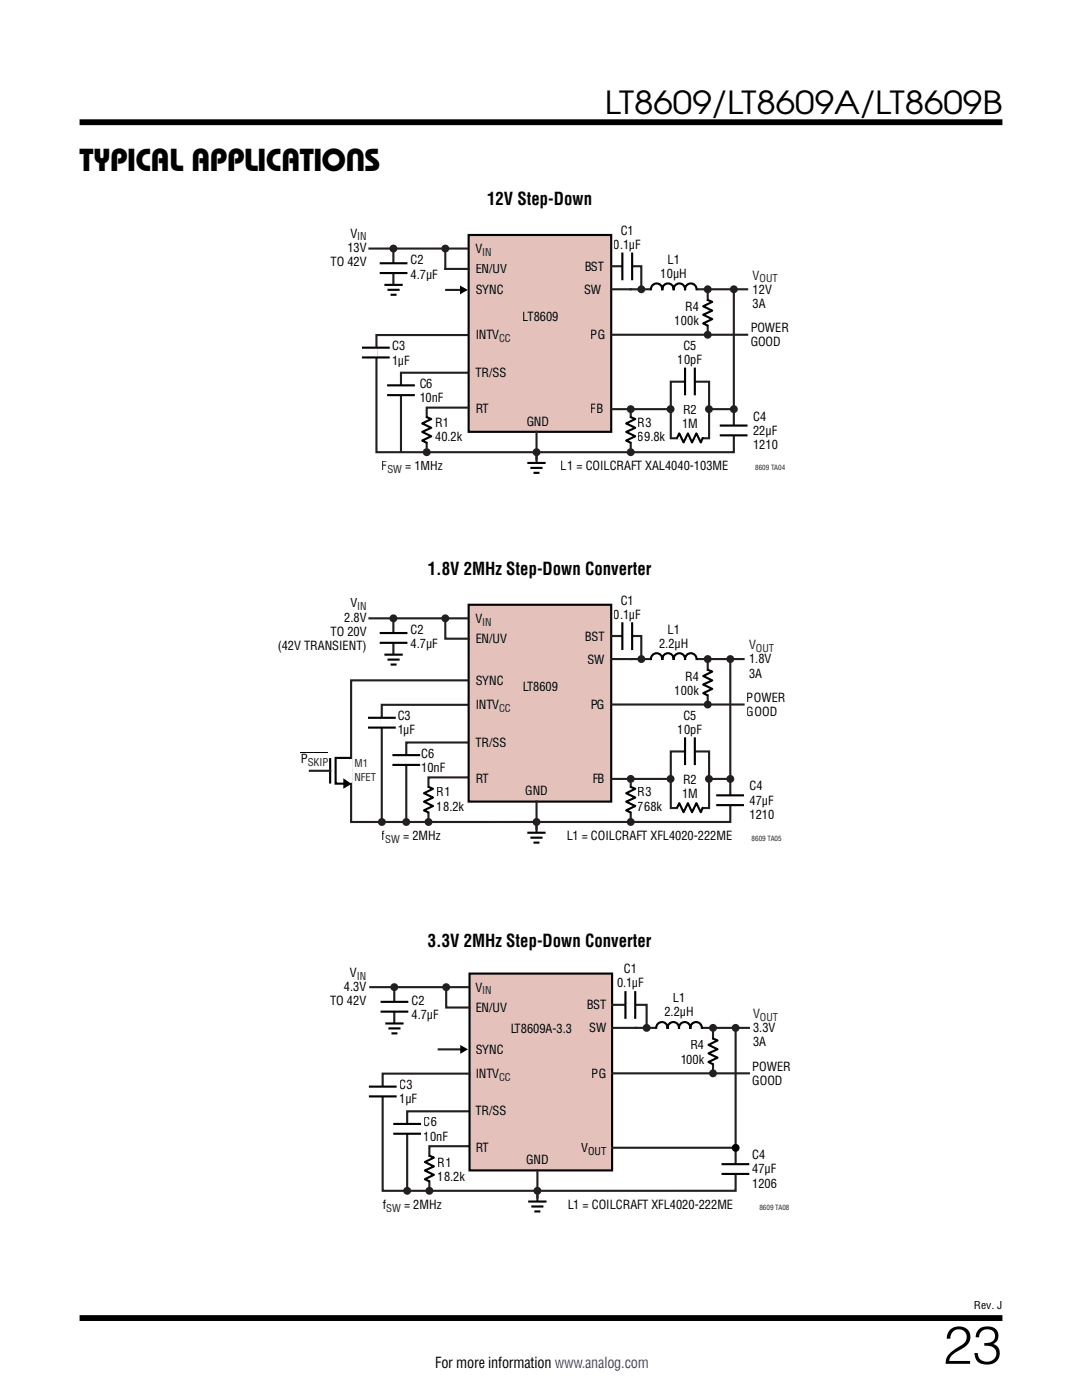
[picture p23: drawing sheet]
<svg xmlns="http://www.w3.org/2000/svg" width="216mm" height="279mm" viewBox="0 0 216 279" stroke-linecap="round" stroke-linejoin="round" font-family="sans-serif">
<defs><g id="words">
<text font-size="10.6" x="188.2" y="272.2">23</text>
<g font-size="6.3">
<text x="120.7" y="22.8">LT8609/LT8609A/LT8609B</text>
<text x="15.9" y="34.1">TYPICAL APPLICATIONS</text>
</g>
<g font-size="3.5">
<text x="97.2" y="41">12V Step-Down</text>
<text x="85.4" y="114.8">1.8V 2MHz Step-Down Converter</text>
<text x="85.4" y="189">3.3V 2MHz Step-Down Converter</text>
</g>
<text font-size="3" x="86.8" y="273.1">For more information www.analog.com</text>
<g font-size="2.5">
<text x="69.9" y="47.4">V</text>
<text x="123.9" y="46.9">C1</text>
<text x="66" y="53.1">TO 42V</text>
<text x="69.3" y="50.2">13V</text>
<text x="81.9" y="52.8">C2</text>
<text x="94.9" y="50.5">V</text>
<text x="122.5" y="49.7">0.1µF</text>
<text x="133.2" y="52.6">L1</text>
<text x="81.9" y="55.6">4.7µF</text>
<text x="94.9" y="54.6">EN/UV</text>
<text x="94.9" y="58.6">SYNC</text>
<text x="116.5" y="58.6">SW</text>
<text x="116.5" y="54">BST</text>
<text x="131.8" y="55.5">10µH</text>
<text x="150.2" y="58.6">12V</text>
<text x="104.3" y="64.1">LT8609</text>
<text x="134.6" y="64.8">100k</text>
<text x="136.7" y="62">R4</text>
<text x="150.2" y="61.4">3A</text>
<text x="78.3" y="69.9">C3</text>
<text x="94.9" y="67.7">INTV</text>
<text x="117.9" y="67.7">PG</text>
<text x="136.4" y="69.8">C5</text>
<text x="149.8" y="66.3">POWER</text>
<text x="149.8" y="69.1">GOOD</text>
<text x="78.3" y="72.8">1µF</text>
<text x="83.7" y="77.4">C6</text>
<text x="94.9" y="75.2">TR/SS</text>
<text x="135.3" y="72.7">10pF</text>
<text x="83.7" y="80.2">10nF</text>
<text x="94.9" y="82.4">RT</text>
<text x="117.9" y="82.4">FB</text>
<text x="136.3" y="82.7">R2</text>
<text x="150.3" y="84">C4</text>
<text x="86.8" y="85.2">R1</text>
<text x="86.8" y="88">40.2k</text>
<text x="105" y="85.1">GND</text>
<text x="127.3" y="85.2">R3</text>
<text x="127.3" y="88">69.8k</text>
<text x="136.1" y="85.5">1M</text>
<text x="150.3" y="86.8">22µF</text>
<text x="150.3" y="89.6">1210</text>
<text x="76.2" y="93.9">F</text>
<text x="80.9" y="93.9">= 1MHz</text>
<text x="111.9" y="93.9">L1 = COILCRAFT XAL4040-103ME</text>
<text x="68.7" y="124">2.8V</text>
<text x="69.9" y="121.2">V</text>
<text x="94.9" y="124.3">V</text>
<text x="122.5" y="123.5">0.1µF</text>
<text x="123.9" y="120.7">C1</text>
<text x="55.4" y="129.7">(42V TRANSIENT)</text>
<text x="66" y="126.9">TO 20V</text>
<text x="81.9" y="126.6">C2</text>
<text x="81.9" y="129.4">4.7µF</text>
<text x="94.9" y="128.4">EN/UV</text>
<text x="116.6" y="127.8">BST</text>
<text x="131.5" y="129.3">2.2µH</text>
<text x="133.2" y="126.4">L1</text>
<text x="94.9" y="136.7">SYNC</text>
<text x="104.2" y="137.9">LT8609</text>
<text x="117.2" y="132.4">SW</text>
<text x="136.7" y="135.8">R4</text>
<text x="149.5" y="132.4">1.8V</text>
<text x="149.5" y="135.2">3A</text>
<text x="79.3" y="143.7">C3</text>
<text x="94.9" y="141.5">INTV</text>
<text x="117.7" y="141.5">PG</text>
<text x="134.6" y="138.6">100k</text>
<text x="136.4" y="143.6">C5</text>
<text x="149.1" y="140.1">POWER</text>
<text x="149.1" y="142.9">GOOD</text>
<text x="79.3" y="146.6">1µF</text>
<text x="94.9" y="149">TR/SS</text>
<text x="135.3" y="146.5">10pF</text>
<text x="60" y="152.4">P</text>
<text x="84" y="151.2">C6</text>
<text x="84" y="154">10nF</text>
<text x="87.2" y="159">R1</text>
<text x="87.2" y="161.8">18.2k</text>
<text x="94.9" y="156.2">RT</text>
<text x="104.8" y="158.6">GND</text>
<text x="118.2" y="156.2">FB</text>
<text x="127.3" y="159">R3</text>
<text x="127.3" y="161.8">768k</text>
<text x="136.1" y="159.3">1M</text>
<text x="136.3" y="156.5">R2</text>
<text x="149.6" y="157.7">C4</text>
<text x="149.6" y="160.6">47µF</text>
<text x="76.2" y="167.7">f</text>
<text x="80.4" y="167.7">= 2MHz</text>
<text x="113" y="167.7">L1 = COILCRAFT XFL4020-222ME</text>
<text x="149.6" y="163.4">1210</text>
<text x="68.6" y="197.8">4.3V</text>
<text x="69.8" y="195">V</text>
<text x="94.9" y="197.9">V</text>
<text x="123.1" y="197">0.1µF</text>
<text x="124.5" y="194.2">C1</text>
<text x="65.9" y="200.6">TO 42V</text>
<text x="82.1" y="200.5">C2</text>
<text x="82.1" y="203.3">4.7µF</text>
<text x="94.9" y="202">EN/UV</text>
<text x="117" y="201.4">BST</text>
<text x="132.6" y="202.9">2.2µH</text>
<text x="134.3" y="200">L1</text>
<text x="101.8" y="206.2">LT8609A-3.3</text>
<text x="117.6" y="206">SW</text>
<text x="137.8" y="209.4">R4</text>
<text x="150.3" y="206">3.3V</text>
<text x="150.3" y="208.8">3A</text>
<text x="94.9" y="210.3">SYNC</text>
<text x="94.9" y="215.1">INTV</text>
<text x="118.1" y="215.1">PG</text>
<text x="135.7" y="212.2">100k</text>
<text x="150.1" y="213.7">POWER</text>
<text x="79.8" y="217.3">C3</text>
<text x="79.8" y="220.2">1µF</text>
<text x="150.1" y="216.5">GOOD</text>
<text x="84.6" y="224.8">C6</text>
<text x="84.6" y="227.6">10nF</text>
<text x="94.9" y="222.6">TR/SS</text>
<text x="87.4" y="232.8">R1</text>
<text x="94.9" y="229.8">RT</text>
<text x="105" y="232.3">GND</text>
<text x="116" y="230">V</text>
<text x="150.1" y="231.3">C4</text>
<text x="87.4" y="235.6">18.2k</text>
<text x="150.1" y="234.2">47µF</text>
<text x="150.1" y="237">1206</text>
<text x="76.4" y="241.3">f</text>
<text x="80.6" y="241.3">= 2MHz</text>
<text x="113.2" y="241.3">L1 = COILCRAFT XFL4020-222ME</text>
</g>
<g font-size="2.5" fill="#231f20">
<text x="150.2" y="55.8">V</text>
<text x="149.5" y="129.6">V</text>
<text x="150.3" y="203.2">V</text>
</g>
<g font-size="2.1" fill="#231f20">
<text x="71.3" y="48">IN</text>
<text x="96.2" y="51">IN</text>
<text x="151.6" y="56.3">OUT</text>
<text x="99.6" y="68.2">CC</text>
<text x="77.3" y="94.4">SW</text>
<text x="71.3" y="121.8">IN</text>
<text x="96.2" y="124.8">IN</text>
<text x="150.8" y="130.1">OUT</text>
<text x="99.6" y="142">CC</text>
<text x="61.4" y="152.9">SKIP</text>
<text x="70.7" y="153">M1</text>
<text x="70.7" y="155.8">NFET</text>
<text x="76.9" y="168.2">SW</text>
<text x="71.2" y="195.5">IN</text>
<text x="96.2" y="198.4">IN</text>
<text x="151.6" y="203.7">OUT</text>
<text x="99.6" y="215.6">CC</text>
<text x="77.1" y="241.8">SW</text>
</g>
<g font-size="2.1">
<text x="117.3" y="230.5">OUT</text>
<text x="194.3" y="261.2">Rev. J</text>
</g>
<g font-size="1.4" fill="#231f20">
<text x="150.7" y="93.9">8609 TA04</text>
<text x="150" y="167.9">8609 TA05</text>
<text x="151.5" y="241.5">8609 TA08</text>
</g>
</g></defs>
<path d="M15.9 24.4h184.1M15.9 263h184.1" fill="none" stroke="#000" stroke-width="1.2" stroke-linecap="butt"/>
<path d="M96.2 74.4h-16.2v15.7M97.7 66.9h-22.6v23.3h10M133.8 76.2h7.7v11.3h-7.7z" fill="none" stroke="#231f20" stroke-width=".42"/>
<path d="M93.5 46.9h28.5v39.3h-28.5z" fill="#e5c1bc"/>
<path d="M93.5 46.9h28.5v39.3h-28.5z" fill="none" stroke="#000" stroke-width=".42"/>
<g fill="none" stroke="#231f20" stroke-width=".42">
<path d="M73.7 49.6h19.5M78.5 49.6v8.7M88.9 49.6v4.1h4.6M89 57.9h3.8M122 57.7h8.7M122 53.1h6v4.7M137.5 57.7h11.6M141.2 57.8v8.8M146.4 57.7v32.5l-61.3 .1v-8.9h8.4M122 66.8h18.9M141.5 66.8h7.6M107.1 86.2v7.1"/>
<path d="M122 81.7h11.9M125.9 82.5v7.8M141.4 81.7h5"/>
</g>
<circle cx="78.5" cy="49.6" r=".58" fill="#231f20"/>
<circle cx="78.5" cy="49.6" r=".58" fill="none" stroke="#231f20" stroke-width=".42"/>
<circle cx="88.9" cy="49.6" r=".58" fill="#231f20"/>
<circle cx="88.9" cy="49.6" r=".58" fill="none" stroke="#231f20" stroke-width=".42"/>
<circle cx="128" cy="57.7" r=".58" fill="#231f20"/>
<circle cx="128" cy="57.7" r=".58" fill="none" stroke="#231f20" stroke-width=".42"/>
<circle cx="141.2" cy="57.7" r=".58" fill="#231f20"/>
<circle cx="141.2" cy="57.7" r=".58" fill="none" stroke="#231f20" stroke-width=".42"/>
<circle cx="146.4" cy="57.7" r=".58" fill="#231f20"/>
<circle cx="146.4" cy="57.7" r=".58" fill="none" stroke="#231f20" stroke-width=".42"/>
<circle cx="141.2" cy="66.8" r=".58" fill="#231f20"/>
<circle cx="141.2" cy="66.8" r=".58" fill="none" stroke="#231f20" stroke-width=".42"/>
<circle cx="125.9" cy="81.7" r=".58" fill="#231f20"/>
<circle cx="125.9" cy="81.7" r=".58" fill="none" stroke="#231f20" stroke-width=".42"/>
<circle cx="133.8" cy="81.7" r=".58" fill="#231f20"/>
<circle cx="133.8" cy="81.7" r=".58" fill="none" stroke="#231f20" stroke-width=".42"/>
<circle cx="141.5" cy="81.7" r=".58" fill="#231f20"/>
<circle cx="141.5" cy="81.7" r=".58" fill="none" stroke="#231f20" stroke-width=".42"/>
<circle cx="146.4" cy="81.7" r=".58" fill="#231f20"/>
<circle cx="146.4" cy="81.7" r=".58" fill="none" stroke="#231f20" stroke-width=".42"/>
<circle cx="85.1" cy="90.2" r=".58" fill="#231f20"/>
<circle cx="85.1" cy="90.2" r=".58" fill="none" stroke="#231f20" stroke-width=".42"/>
<circle cx="107.1" cy="90.2" r=".58" fill="#231f20"/>
<circle cx="107.1" cy="90.2" r=".58" fill="none" stroke="#231f20" stroke-width=".42"/>
<circle cx="125.9" cy="90.2" r=".58" fill="#231f20"/>
<g fill="none" stroke="#231f20" stroke-width=".42">
<path d="M95.7 135.8h-25.6v28.2h56.3M93.9 155.1h-8.4v9M96.6 148.2h-15.5v15.7M98 140.7h-21.8v23.3M133.8 150h7.7v11.3h-7.7z"/>
<circle cx="125.9" cy="90.2" r=".58"/>
</g>
<path d="M78.5 52.6v1.9M124.2 53.2h1.9M129.9 57.7h9M75 69.4v1.9M80 76.9v2M136.7 76.1h1.9M141.2 60v4.8M85.1 83.4v4.8M125.9 83.4v4.8M135.2 87.4h4.9M146.4 85v1.9" fill="none" stroke="#fff" stroke-width=".71" stroke-linecap="butt"/>
<g fill="none" stroke="#000" stroke-width=".42">
<path d="M75.8 52.5h5.5M75.8 54.5h5.5M76.7 56.9h3.7M77.3 57.8h2.4M77.9 58.8h1.2M124.2 50.4v5.5M126.1 50.4v5.5M129.9 57.9a1.16 1.16 0 0 1 1.1-1.3 1.16 1.16 0 0 1 1.2 1.3 1.15 1.15 0 0 1 1.1-1.3 1.15 1.15 0 0 1 1.1 1.3 1.15 1.15 0 0 1 1.2-1.3 1.15 1.15 0 0 1 1.1 1.3 1.16 1.16 0 0 1 1.1-1.3 1.16 1.16 0 0 1 1.2 1.3M141.1 59.8l1 .4-1.8 .9 1.8 .9-1.8 .8 1.8 .9-1.8 .8 1 .5M72.2 69.4h5.6M72.2 71.3h5.6M77.2 76.9h5.6"/>
<path d="M77.2 78.9h5.6M136.7 73.4v5.5M138.6 73.4v5.5M85 83.2l1.1 .4-1.9 .9 1.9 .9-1.9 .8 1.9 .9-1.9 .8 1 .5M105.2 92.4h3.7M105.8 93.4h2.5M106.5 94.4h1.1M125.7 83.2l1.1 .4-1.8 .9 1.8 .9-1.8 .8 1.8 .9-1.8 .8 .9 .5M140.3 87.3l-.5 1-.8-1.8-.9 1.8-.8-1.8-.9 1.8-.9-1.8-.4 1M143.6 84.9h5.6M143.6 86.9h5.6"/>
</g>
<path d="M78.5 56.9v2.2M107.1 92.4v2.2" fill="none" stroke="#fff" stroke-width=".97" stroke-linecap="butt"/>
<path d="M91.8 57l1.5 .9-1.5 .8z" fill="#000"/>
<path d="M93.5 120.7h28.5v39.3h-28.5z" fill="#e5c1bc"/>
<path d="M93.5 120.7h28.5v39.3h-28.5z" fill="none" stroke="#000" stroke-width=".42"/>
<g fill="none" stroke="#231f20" stroke-width=".42">
<path d="M73.7 123.4h19.5M78.5 123.4v8.7M88.9 123.4v4.1h4.6M122 131.5h8.7M122 126.9h6v4.7M137.5 131.5h10.9M141.2 131.6v8.8M145.7 131.5v32.5h-19.3M107.1 160v7.1M122 155.5h11.9M122 140.6h18.9M125.9 156.3v7.8"/>
<path d="M141.4 155.5h4.3M141.5 140.6h6.9"/>
</g>
<circle cx="78.5" cy="123.4" r=".58" fill="#231f20"/>
<circle cx="78.5" cy="123.4" r=".58" fill="none" stroke="#231f20" stroke-width=".42"/>
<circle cx="88.9" cy="123.4" r=".58" fill="#231f20"/>
<circle cx="88.9" cy="123.4" r=".58" fill="none" stroke="#231f20" stroke-width=".42"/>
<circle cx="128" cy="131.5" r=".58" fill="#231f20"/>
<circle cx="128" cy="131.5" r=".58" fill="none" stroke="#231f20" stroke-width=".42"/>
<circle cx="141.2" cy="131.5" r=".58" fill="#231f20"/>
<circle cx="141.2" cy="131.5" r=".58" fill="none" stroke="#231f20" stroke-width=".42"/>
<circle cx="145.7" cy="131.5" r=".58" fill="#231f20"/>
<circle cx="145.7" cy="131.5" r=".58" fill="none" stroke="#231f20" stroke-width=".42"/>
<circle cx="141.2" cy="140.6" r=".58" fill="#231f20"/>
<circle cx="141.2" cy="140.6" r=".58" fill="none" stroke="#231f20" stroke-width=".42"/>
<circle cx="125.9" cy="155.5" r=".58" fill="#231f20"/>
<circle cx="125.9" cy="155.5" r=".58" fill="none" stroke="#231f20" stroke-width=".42"/>
<circle cx="133.8" cy="155.5" r=".58" fill="#231f20"/>
<circle cx="133.8" cy="155.5" r=".58" fill="none" stroke="#231f20" stroke-width=".42"/>
<circle cx="141.5" cy="155.5" r=".58" fill="#231f20"/>
<circle cx="141.5" cy="155.5" r=".58" fill="none" stroke="#231f20" stroke-width=".42"/>
<circle cx="145.7" cy="155.5" r=".58" fill="#231f20"/>
<circle cx="145.7" cy="155.5" r=".58" fill="none" stroke="#231f20" stroke-width=".42"/>
<circle cx="85.5" cy="164" r=".58" fill="#231f20"/>
<circle cx="85.5" cy="164" r=".58" fill="none" stroke="#231f20" stroke-width=".42"/>
<circle cx="81.1" cy="164" r=".58" fill="#231f20"/>
<circle cx="81.1" cy="164" r=".58" fill="none" stroke="#231f20" stroke-width=".42"/>
<circle cx="76.2" cy="164" r=".58" fill="#231f20"/>
<circle cx="76.2" cy="164" r=".58" fill="none" stroke="#231f20" stroke-width=".42"/>
<circle cx="107.1" cy="164" r=".58" fill="#231f20"/>
<circle cx="107.1" cy="164" r=".58" fill="none" stroke="#231f20" stroke-width=".42"/>
<circle cx="125.9" cy="164" r=".58" fill="#231f20"/>
<g fill="none" stroke="#231f20" stroke-width=".42">
<path d="M61.8 153.8h4.1M94 228.8h-8.3v8.9M96.7 221.8h-15.5v15.7"/>
<circle cx="125.9" cy="164" r=".58"/>
</g>
<path d="M78.5 126.4v1.9M124.2 127h1.9M129.9 131.5h9M141.2 133.8v4.8M70 151.5v4.7M76.2 143.3v1.9M81.1 150.7v1.9M85.5 157.2v4.8M125.9 157.2v4.8M136.7 149.9h1.9M145.7 158.8v1.9M135.2 161.2h4.9" fill="none" stroke="#fff" stroke-width=".71" stroke-linecap="butt"/>
<g fill="none" stroke="#000" stroke-width=".42">
<path d="M75.8 126.3h5.5M75.8 128.3h5.5M76.7 130.6h3.7M77.3 131.6h2.4M77.9 132.6h1.2M124.2 124.2v5.5M126.1 124.2v5.5M129.9 131.7a1.16 1.16 0 0 1 1.1-1.3 1.16 1.16 0 0 1 1.2 1.3 1.15 1.15 0 0 1 1.1-1.3 1.15 1.15 0 0 1 1.1 1.3 1.15 1.15 0 0 1 1.2-1.3 1.15 1.15 0 0 1 1.1 1.3 1.16 1.16 0 0 1 1.1-1.3 1.16 1.16 0 0 1 1.2 1.3M141.1 133.6l1 .4-1.8 .9 1.8 .9-1.8 .8 1.8 .9-1.8 .8 1 .5M65.9 151.3v5.1M70 151.3h-3v5.1h2.3M73.4 143.3h5.6"/>
<path d="M73.4 145.2h5.6M78.3 150.7h5.5M78.3 152.7h5.5M85.4 157l1 .4-1.8 .9 1.8 .9-1.8 .8 1.8 .9-1.8 .8 1 .5M125.7 157l1.1 .4-1.8 .9 1.8 .9-1.8 .8 1.8 .9-1.8 .8 .9 .5M136.7 147.2v5.5M138.6 147.2v5.5M142.9 158.7h5.6M105.2 166.2h3.7M105.8 167.2h2.5M106.5 168.2h1.1M140.3 161.1l-.5 1-.8-1.8-.9 1.8-.8-1.8-.9 1.8-.9-1.8-.4 1"/>
<path d="M142.9 160.7h5.6"/>
</g>
<path d="M78.5 130.7v2.2M107.1 166.2v2.2" fill="none" stroke="#fff" stroke-width=".97" stroke-linecap="butt"/>
<path d="M68.7 155.8l1 .6-.9 .6z" fill="#000"/>
<path d="M68.7 155.8l1 .6-.9 .6z" fill="none" stroke="#000" stroke-width=".49"/>
<path d="M60 150.2h5.4" fill="none" stroke="#000" stroke-width=".2"/>
<path d="M93.7 194.3h28.4v39.3h-28.4z" fill="#e5c1bc"/>
<path d="M93.7 194.3h28.4v39.3h-28.4z" fill="none" stroke="#000" stroke-width=".42"/>
<g fill="none" stroke="#231f20" stroke-width=".42">
<path d="M73.9 197h19.5M78.7 197v8.7M89 197v4.1h4.7M87.6 209.4h5M122.1 214.2h19.9M122.1 205.1h9.7M122.1 200.5h6.9v4.7M138.5 205.1h10.9M142.3 205.2v8.8M142.6 214.2h6.8M146.8 205.1v32.5l-70.4 .1v-23.4h17.3M107.2 233.6v7.1"/>
<path d="M122.1 229.1h24.6"/>
</g>
<circle cx="78.7" cy="197" r=".58" fill="#231f20"/>
<circle cx="78.7" cy="197" r=".58" fill="none" stroke="#231f20" stroke-width=".42"/>
<circle cx="89" cy="197" r=".58" fill="#231f20"/>
<circle cx="89" cy="197" r=".58" fill="none" stroke="#231f20" stroke-width=".42"/>
<circle cx="129" cy="205.1" r=".58" fill="#231f20"/>
<circle cx="129" cy="205.1" r=".58" fill="none" stroke="#231f20" stroke-width=".42"/>
<circle cx="142.3" cy="205.1" r=".58" fill="#231f20"/>
<circle cx="142.3" cy="205.1" r=".58" fill="none" stroke="#231f20" stroke-width=".42"/>
<circle cx="146.8" cy="205.1" r=".58" fill="#231f20"/>
<circle cx="146.8" cy="205.1" r=".58" fill="none" stroke="#231f20" stroke-width=".42"/>
<circle cx="142.3" cy="214.2" r=".58" fill="#231f20"/>
<circle cx="142.3" cy="214.2" r=".58" fill="none" stroke="#231f20" stroke-width=".42"/>
<circle cx="85.7" cy="237.7" r=".58" fill="#231f20"/>
<circle cx="85.7" cy="237.7" r=".58" fill="none" stroke="#231f20" stroke-width=".42"/>
<circle cx="81.2" cy="237.7" r=".58" fill="#231f20"/>
<circle cx="81.2" cy="237.7" r=".58" fill="none" stroke="#231f20" stroke-width=".42"/>
<circle cx="107.2" cy="237.6" r=".58" fill="#231f20"/>
<circle cx="107.2" cy="237.6" r=".58" fill="none" stroke="#231f20" stroke-width=".42"/>
<path d="M78.7 200v1.9M76.4 216.9v1.9M124.8 200.6h1.9M131 205.2h9M142.3 207.4v4.8M81.3 224.3v2M85.7 230.8v4.8M146.7 232.4v1.9" fill="none" stroke="#fff" stroke-width=".71" stroke-linecap="butt"/>
<g fill="none" stroke="#000" stroke-width=".42">
<path d="M75.9 199.9h5.6M124.8 197.8v5.5M126.8 197.8v5.5M73.6 216.9h5.5M73.6 218.8h5.5M75.9 201.9h5.6M76.9 204.3h3.6M77.5 205.2h2.4M78.1 206.2h1.2M130.9 205.3a1.16 1.16 0 0 1 1.2-1.3 1.16 1.16 0 0 1 1.1 1.3 1.15 1.15 0 0 1 1.2-1.3 1.15 1.15 0 0 1 1.1 1.3 1.15 1.15 0 0 1 1.1-1.3 1.15 1.15 0 0 1 1.2 1.3 1.16 1.16 0 0 1 1.1-1.3 1.16 1.16 0 0 1 1.1 1.3M142.2 207.2l1 .4-1.8 .9 1.8 .9-1.8 .8 1.8 .9-1.8 .8 1 .5M78.5 224.3h5.5"/>
<path d="M78.5 226.3h5.5M85.6 230.6l1 .4-1.8 .9 1.8 .9-1.8 .8 1.8 .9-1.8 .8 1 .5M105.4 239.8h3.6M144 232.3h5.5M144 234.3h5.5M106 240.8h2.4M106.6 241.8h1.2"/>
</g>
<path d="M78.7 204.3v2.2M107.2 239.8v2.2" fill="none" stroke="#fff" stroke-width=".97" stroke-linecap="butt"/>
<g fill="#000">
<path d="M91.8 208.5l1.6 .9-1.6 .9z"/>
<circle cx="146.8" cy="229.1" r=".79"/>
</g>
<use href="#words"/>
</svg>
